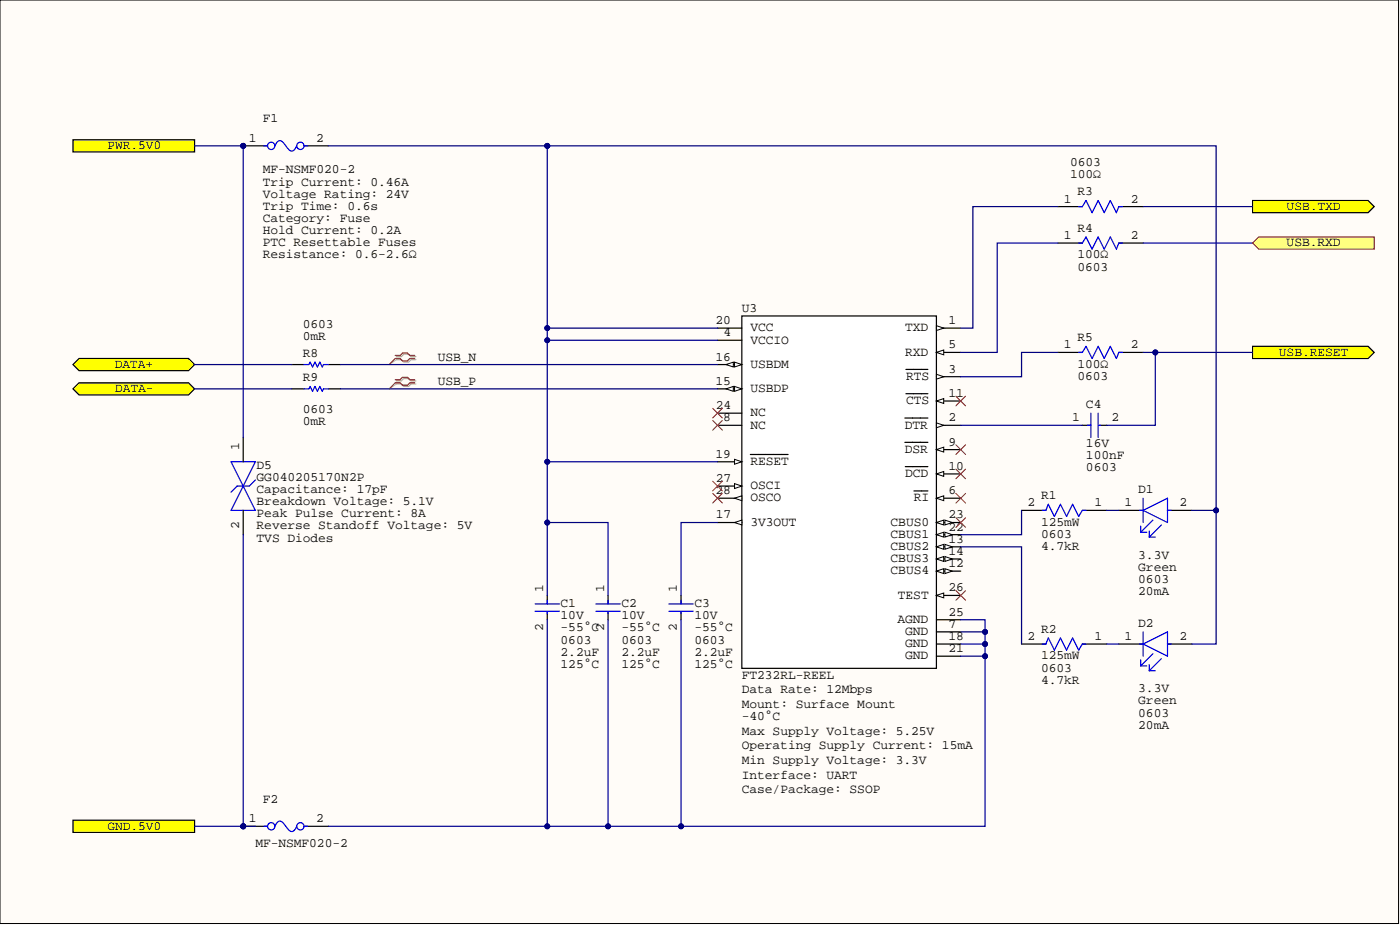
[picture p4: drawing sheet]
<svg xmlns="http://www.w3.org/2000/svg" width="292mm" height="193mm" viewBox="0 0 292 193" stroke-linecap="round" stroke-linejoin="round" font-family="sans-serif">
<defs><g id="words">
<g font-size="2.7">
<text x="51.9" y="29.6">1</text>
<text x="54.8" y="25.5">F1</text>
<text x="66" y="29.6">2</text>
<text x="22.4" y="31.1">PWR.5V0</text>
<text x="223.3" y="34.7">0603</text>
<text x="54.8" y="38.7">Trip Current: 0.46A</text>
<text x="54.8" y="41.2">Voltage Rating: 24V</text>
<text x="54.8" y="36.2">MF-NSMF020-2</text>
<text x="223.3" y="37.2">100Ω</text>
<text x="224.8" y="40.7">R3</text>
<text x="54.8" y="43.8">Trip Time: 0.6s</text>
<text x="54.8" y="46.3">Category: Fuse</text>
<text x="221.9" y="42.3">1</text>
<text x="236" y="42.3">2</text>
<text x="268.5" y="43.8">USB.TXD</text>
<text x="54.8" y="48.8">Hold Current: 0.2A</text>
<text x="54.8" y="51.4">PTC Resettable Fuses</text>
<text x="54.8" y="53.9">Resistance: 0.6-2.6Ω</text>
<text x="221.9" y="49.9">1</text>
<text x="224.8" y="53.9">100Ω</text>
<text x="224.8" y="48.3">R4</text>
<text x="236" y="49.9">2</text>
<text x="268.5" y="51.4">USB.RXD</text>
<text x="224.8" y="56.5">0603</text>
<text x="154.8" y="65.1">U3</text>
<text x="63.2" y="68.4">0603</text>
<text x="63.2" y="70.9">0mR</text>
<text x="149.3" y="67.6">20</text>
<text x="151" y="70.1">4</text>
<text x="156.6" y="69.1">VCC</text>
<text x="156.6" y="71.7">VCCIO</text>
<text x="188.9" y="69.1">TXD</text>
<text x="197.9" y="67.6">1</text>
<text x="224.8" y="71.2">R5</text>
<text x="23.9" y="76.7">DATA+</text>
<text x="63.2" y="74.4">R8</text>
<text x="91.3" y="75.2">USB_N</text>
<text x="149.3" y="75.2">16</text>
<text x="156.6" y="76.7">USBDM</text>
<text x="188.9" y="74.2">RXD</text>
<text x="197.9" y="77.7">3</text>
<text x="197.9" y="72.7">5</text>
<text x="221.9" y="72.7">1</text>
<text x="224.8" y="76.7">100Ω</text>
<text x="236" y="72.7">2</text>
<text x="266.8" y="74.2">USB.RESET</text>
<text x="24" y="81.8">DATA-</text>
<text x="63.2" y="79.5">R9</text>
<text x="91.3" y="80.3">USB_P</text>
<text x="149.3" y="80.3">15</text>
<text x="156.6" y="81.8">USBDP</text>
<text x="189" y="79.3">RTS</text>
<text x="197.9" y="82.8">11</text>
<text x="224.8" y="79.3">0603</text>
<text x="63.2" y="86.1">0603</text>
<text x="63.2" y="88.6">0mR</text>
<text x="149.4" y="85.3">24</text>
<text x="150.9" y="87.9">8</text>
<text x="156.6" y="89.4">NC</text>
<text x="156.6" y="86.9">NC</text>
<text x="188.8" y="89.4">DTR</text>
<text x="189" y="84.3">CTS</text>
<text x="197.9" y="87.9">2</text>
<text x="223.7" y="87.9">1</text>
<text x="226.6" y="85.1">C4</text>
<text x="231.9" y="87.9">2</text>
<text x="49.9" y="93.8" transform="rotate(-90 49.9 93.8)">1</text>
<text x="149.3" y="95.5">19</text>
<text x="188.8" y="94.5">DSR</text>
<text x="197.9" y="93">9</text>
<text x="226.6" y="93.2">16V</text>
<text x="226.6" y="95.7">100nF</text>
<text x="53.5" y="97.8">D5</text>
<text x="53.5" y="100.3">GG040205170N2P</text>
<text x="149.4" y="100.6">27</text>
<text x="156.6" y="97">RESET</text>
<text x="188.9" y="99.5">DCD</text>
<text x="197.9" y="98">10</text>
<text x="226.6" y="98.3">0603</text>
<text x="53.5" y="102.8">Capacitance: 17pF</text>
<text x="53.5" y="105.4">Breakdown Voltage: 5.1V</text>
<text x="53.5" y="107.9">Peak Pulse Current: 8A</text>
<text x="149.3" y="103.1">28</text>
<text x="156.6" y="102.1">OSCI</text>
<text x="156.6" y="104.6">OSCO</text>
<text x="190.6" y="104.6">RI</text>
<text x="197.9" y="103.1">6</text>
<text x="214.4" y="105.6">2</text>
<text x="217.2" y="104.1">R1</text>
<text x="228.4" y="105.6">1</text>
<text x="234.6" y="105.6">1</text>
<text x="237.5" y="102.8">D1</text>
<text x="246.1" y="105.6">2</text>
<text x="49.9" y="110.3" transform="rotate(-90 49.9 110.3)">2</text>
<text x="53.5" y="110.4">Reverse Standoff Voltage: 5V</text>
<text x="53.5" y="113">TVS Diodes</text>
<text x="149.4" y="108.2">17</text>
<text x="156.6" y="109.7">3V3OUT</text>
<text x="185.8" y="109.7">CBUS0</text>
<text x="185.8" y="112.2">CBUS1</text>
<text x="197.9" y="108.2">23</text>
<text x="197.9" y="110.7">22</text>
<text x="197.9" y="113.2">13</text>
<text x="217.2" y="109.7">125mW</text>
<text x="217.2" y="112.2">0603</text>
<text x="185.8" y="114.8">CBUS2</text>
<text x="185.8" y="117.3">CBUS3</text>
<text x="185.8" y="119.8">CBUS4</text>
<text x="197.9" y="115.8">14</text>
<text x="197.9" y="118.3">12</text>
<text x="217.2" y="114.8">4.7kR</text>
<text x="237.5" y="116.5">3.3V</text>
<text x="237.5" y="119.1">Green</text>
<text x="113.3" y="123.5" transform="rotate(-90 113.3 123.5)">1</text>
<text x="126" y="123.5" transform="rotate(-90 126 123.5)">1</text>
<text x="141.2" y="123.5" transform="rotate(-90 141.2 123.5)">1</text>
<text x="187.3" y="124.9">TEST</text>
<text x="197.9" y="123.4">26</text>
<text x="237.5" y="121.6">0603</text>
<text x="237.5" y="124.1">20mA</text>
<text x="113.3" y="131.6" transform="rotate(-90 113.3 131.6)">2</text>
<text x="117" y="129.2">10V</text>
<text x="117" y="131.7">-55°C</text>
<text x="117" y="126.7">C1</text>
<text x="126" y="131.6" transform="rotate(-90 126 131.6)">2</text>
<text x="129.7" y="129.2">10V</text>
<text x="129.7" y="131.7">-55°C</text>
<text x="129.7" y="126.7">C2</text>
<text x="141.2" y="131.6" transform="rotate(-90 141.2 131.6)">2</text>
<text x="144.9" y="129.2">10V</text>
<text x="144.9" y="131.7">-55°C</text>
<text x="144.9" y="126.7">C3</text>
<text x="187.3" y="130">AGND</text>
<text x="197.9" y="128.4">25</text>
<text x="197.9" y="131">7</text>
<text x="217.2" y="132">R2</text>
<text x="237.5" y="130.7">D2</text>
<text x="117" y="134.3">0603</text>
<text x="117" y="136.8">2.2uF</text>
<text x="129.7" y="134.3">0603</text>
<text x="129.7" y="136.8">2.2uF</text>
<text x="144.9" y="134.3">0603</text>
<text x="144.9" y="136.8">2.2uF</text>
<text x="188.9" y="132.5">GND</text>
<text x="188.9" y="135">GND</text>
<text x="188.9" y="137.6">GND</text>
<text x="197.9" y="133.5">18</text>
<text x="197.9" y="136">21</text>
<text x="214.4" y="133.5">2</text>
<text x="217.2" y="137.6">125mW</text>
<text x="228.4" y="133.5">1</text>
<text x="234.6" y="133.5">1</text>
<text x="246.1" y="133.5">2</text>
<text x="117" y="139.3">125°C</text>
<text x="129.7" y="139.3">125°C</text>
<text x="144.9" y="139.3">125°C</text>
<text x="154.8" y="141.6">FT232RL-REEL</text>
<text x="217.2" y="140.1">0603</text>
<text x="217.2" y="142.6">4.7kR</text>
<text x="154.8" y="144.7">Data Rate: 12Mbps</text>
<text x="154.8" y="147.7">Mount: Surface Mount</text>
<text x="237.5" y="144.4">3.3V</text>
<text x="237.5" y="146.9">Green</text>
<text x="237.5" y="149.5">0603</text>
<text x="154.8" y="150.2">-40°C</text>
<text x="154.8" y="153.3">Max Supply Voltage: 5.25V</text>
<text x="237.5" y="152">20mA</text>
<text x="154.8" y="156.3">Operating Supply Current: 15mA</text>
<text x="154.8" y="159.4">Min Supply Voltage: 3.3V</text>
<text x="54.8" y="167.5">F2</text>
<text x="154.8" y="162.4">Interface: UART</text>
<text x="154.8" y="165.5">Case/Package: SSOP</text>
<text x="22.4" y="173.1">GND.5V0</text>
<text x="51.9" y="171.5">1</text>
<text x="66" y="171.5">2</text>
<text x="53.3" y="176.6">MF-NSMF020-2</text>
</g>
</g></defs>
<path d="M0 0h291.8v192.7h-291.8z" fill-rule="evenodd" fill="#fffcf8"/>
<path d="M0 0h291.8v192.7h-291.8z" fill="none" stroke="#000" stroke-width=".21"/>
<path d="M0 0h291.8v192.7h-291.8z" fill-rule="evenodd" fill="#fffcf8"/>
<path d="M0 0h291.8v192.7h-291.8z" fill="none" stroke="#000" stroke-width=".21"/>
<path d="M154.8 65.9h40.6v73.5h-40.6z" fill-rule="evenodd" fill="#fff"/>
<path d="M154.8 65.9h40.6v73.5h-40.6zM149.7 109h5.1" fill="none" stroke="#000" stroke-width=".25"/>
<path d="M153.3 109l1.5-.5v1z" fill="#f8fcff"/>
<path d="M153.3 109l1.5-.5v1z" fill="none" stroke="#000" stroke-width=".21"/>
<path d="M149.7 68.4h5.1M149.7 71h5.1M195.4 109h5.1" fill="none" stroke="#000" stroke-width=".25"/>
<path d="M195.4 109l1.5-.5v1z" fill="#f8fcff"/>
<path d="M195.4 109l1.5-.5v1z" fill="none" stroke="#000" stroke-width=".21"/>
<path d="M197.2 108.5l1.5 .5-1.5 .5z" fill="#f8fcff"/>
<path d="M197.2 108.5l1.5 .5-1.5 .5z" fill="none" stroke="#000" stroke-width=".21"/>
<path d="M195.4 111.5h5.1" fill="none" stroke="#000" stroke-width=".25"/>
<path d="M195.4 111.5l1.5-.5v1z" fill="#f8fcff"/>
<path d="M195.4 111.5l1.5-.5v1z" fill="none" stroke="#000" stroke-width=".21"/>
<path d="M197.2 111l1.5 .5-1.5 .5z" fill="#f8fcff"/>
<path d="M197.2 111l1.5 .5-1.5 .5z" fill="none" stroke="#000" stroke-width=".21"/>
<path d="M195.4 114.1h5.1" fill="none" stroke="#000" stroke-width=".25"/>
<path d="M195.4 114.1l1.5-.5v1z" fill="#f8fcff"/>
<path d="M195.4 114.1l1.5-.5v1z" fill="none" stroke="#000" stroke-width=".21"/>
<path d="M197.2 113.6l1.5 .5-1.5 .5z" fill="#f8fcff"/>
<path d="M197.2 113.6l1.5 .5-1.5 .5z" fill="none" stroke="#000" stroke-width=".21"/>
<path d="M195.4 116.6h5.1" fill="none" stroke="#000" stroke-width=".25"/>
<path d="M195.4 116.6l1.5-.5v1z" fill="#f8fcff"/>
<path d="M195.4 116.6l1.5-.5v1z" fill="none" stroke="#000" stroke-width=".21"/>
<path d="M197.2 116.1l1.5 .5-1.5 .5z" fill="#f8fcff"/>
<path d="M197.2 116.1l1.5 .5-1.5 .5z" fill="none" stroke="#000" stroke-width=".21"/>
<path d="M195.4 119.1h5.1" fill="none" stroke="#000" stroke-width=".25"/>
<path d="M195.4 119.1l1.5-.5v1.1z" fill="#f8fcff"/>
<path d="M195.4 119.1l1.5-.5v1.1z" fill="none" stroke="#000" stroke-width=".21"/>
<path d="M197.2 118.6l1.5 .5-1.5 .6z" fill="#f8fcff"/>
<path d="M197.2 118.6l1.5 .5-1.5 .6z" fill="none" stroke="#000" stroke-width=".21"/>
<path d="M195.4 83.7h5.1" fill="none" stroke="#000" stroke-width=".25"/>
<path d="M195.4 83.7l1.5-.5v1z" fill="#f8fcff"/>
<path d="M195.4 83.7l1.5-.5v1z" fill="none" stroke="#000" stroke-width=".21"/>
<path d="M189 82.1h4.6M195.4 98.9h5.1" fill="none" stroke="#000" stroke-width=".25"/>
<path d="M195.4 98.9l1.5-.5v1z" fill="#f8fcff"/>
<path d="M195.4 98.9l1.5-.5v1z" fill="none" stroke="#000" stroke-width=".21"/>
<path d="M188.9 97.3h4.7M195.4 93.8h5.1" fill="none" stroke="#000" stroke-width=".25"/>
<path d="M195.4 93.8l1.5-.5v1z" fill="#f8fcff"/>
<path d="M195.4 93.8l1.5-.5v1z" fill="none" stroke="#000" stroke-width=".21"/>
<path d="M188.8 92.3h4.8M195.4 88.7h5.1" fill="none" stroke="#000" stroke-width=".25"/>
<path d="M195.4 88.2l1.5 .5-1.5 .5z" fill="#f8fcff"/>
<path d="M195.4 88.2l1.5 .5-1.5 .5z" fill="none" stroke="#000" stroke-width=".21"/>
<path d="M149.7 96.3h5.1M188.8 87.2h4.8" fill="none" stroke="#000" stroke-width=".25"/>
<path d="M153.3 95.8l1.5 .5-1.5 .5z" fill="#f8fcff"/>
<path d="M153.3 95.8l1.5 .5-1.5 .5z" fill="none" stroke="#000" stroke-width=".21"/>
<path d="M156.6 94.8h7.8M195.4 103.9h5.1" fill="none" stroke="#000" stroke-width=".25"/>
<path d="M195.4 103.9l1.5-.5v1z" fill="#f8fcff"/>
<path d="M195.4 103.9l1.5-.5v1z" fill="none" stroke="#000" stroke-width=".21"/>
<path d="M195.4 78.6h5.1M190.7 102.4h2.9" fill="none" stroke="#000" stroke-width=".25"/>
<path d="M195.4 78.1l1.5 .5-1.5 .5z" fill="#f8fcff"/>
<path d="M195.4 78.1l1.5 .5-1.5 .5z" fill="none" stroke="#000" stroke-width=".21"/>
<path d="M189 77.1h4.6M149.7 101.4h5.1" fill="none" stroke="#000" stroke-width=".25"/>
<path d="M153.3 100.9l1.5 .5-1.5 .5z" fill="#f8fcff"/>
<path d="M153.3 100.9l1.5 .5-1.5 .5z" fill="none" stroke="#000" stroke-width=".21"/>
<path d="M149.7 103.9h5.1" fill="none" stroke="#000" stroke-width=".25"/>
<path d="M153.3 103.9l1.5-.5v1z" fill="#f8fcff"/>
<path d="M153.3 103.9l1.5-.5v1z" fill="none" stroke="#000" stroke-width=".21"/>
<path d="M195.4 73.5h5.1" fill="none" stroke="#000" stroke-width=".25"/>
<path d="M195.4 73.5l1.5-.5v1z" fill="#f8fcff"/>
<path d="M195.4 73.5l1.5-.5v1z" fill="none" stroke="#000" stroke-width=".21"/>
<path d="M195.4 124.2h5.1" fill="none" stroke="#000" stroke-width=".25"/>
<path d="M195.4 124.2l1.5-.5v1z" fill="#f8fcff"/>
<path d="M195.4 124.2l1.5-.5v1z" fill="none" stroke="#000" stroke-width=".21"/>
<path d="M195.4 68.4h5.1" fill="none" stroke="#000" stroke-width=".25"/>
<path d="M195.4 67.9l1.5 .5-1.5 .6z" fill="#f8fcff"/>
<path d="M195.4 67.9l1.5 .5-1.5 .6z" fill="none" stroke="#000" stroke-width=".21"/>
<path d="M149.7 76.1h5.1" fill="none" stroke="#000" stroke-width=".25"/>
<path d="M153.3 75.5l1.5 .6-1.5 .5z" fill="#f8fcff"/>
<path d="M153.3 75.5l1.5 .6-1.5 .5z" fill="none" stroke="#000" stroke-width=".21"/>
<path d="M151.5 76.1l1.5-.6v1.1z" fill="#f8fcff"/>
<path d="M151.5 76.1l1.5-.6v1.1z" fill="none" stroke="#000" stroke-width=".21"/>
<path d="M149.7 81.1h5.1" fill="none" stroke="#000" stroke-width=".25"/>
<path d="M153.3 80.6l1.5 .5-1.5 .5z" fill="#f8fcff"/>
<path d="M153.3 80.6l1.5 .5-1.5 .5z" fill="none" stroke="#000" stroke-width=".21"/>
<path d="M151.5 81.1l1.5-.5v1z" fill="#f8fcff"/>
<path d="M151.5 81.1l1.5-.5v1z" fill="none" stroke="#000" stroke-width=".21"/>
<g fill="none" stroke="#000" stroke-width=".25">
<path d="M220.7 43.1h5.1M220.7 50.7h5.1M233.4 43.1h5.1M233.4 50.7h5.1M220.7 73.5h5.1M233.4 73.5h5.1M149.7 88.7h5.1M149.7 86.2h5.1M225.8 88.7h1.8M229.4 88.7h1.5M213.1 106.5h5.1M225.8 106.5h5.1"/>
<path d="M233.4 106.5h5.1M243.6 106.5h5.1M114.2 124.2v1.8M114.2 127.8v1.5M126.9 124.2v1.8M126.9 127.8v1.5M142.1 124.2v1.8M142.1 127.8v1.5M195.4 129.3h5.1M195.4 131.8h5.1M195.4 134.4h5.1M195.4 136.9h5.1"/>
<path d="M213.1 134.4h5.1M225.8 134.4h5.1M233.4 134.4h5.1M243.6 134.4h5.1"/>
</g>
<path d="M82.5 74.8l-1.3 1.3M82.5 79.9l-1.3 1.2M148.7 87.7l2 2M148.7 85.2l2 2M150.7 87.7l-2 2M150.7 85.2l-2 2M148.7 102.9l2 2.1M148.7 100.4l2 2M150.7 102.9l-2 2.1M150.7 100.4l-2 2M199.4 123.2l2.1 2M201.5 123.2l-2.1 2" fill="none" stroke="#f00" stroke-width=".21"/>
<path d="M82.7 74.4h1l.5-.5h1.1l.5 .5h1M82.7 75h1l.5 .5h1.1l.5-.5h1M82.7 79.5h1l.5-.5h1.1l.5 .5h1M82.7 80.1h1l.5 .5h1.1l.5-.5h1" fill="none" stroke="#d0a19e" stroke-width=".25"/>
<path d="M82.7 75l-1.5 1.1M82.7 80.1l-1.5 1" fill="none" stroke="#d0a19e" stroke-width=".21"/>
<path d="M82.5 74.2h1l.5-.6h1l.5 .6h1M82.5 74.8h1l.5 .5h1l.5-.5h1M82.5 79.2h1l.5-.5h1l.5 .5h1M82.5 79.9h1l.5 .5h1l.5-.5h1" fill="none" stroke="#f00" stroke-width=".25"/>
<g fill="none" stroke="#00f" stroke-width=".25">
<path d="M225.1 43.1h.7l.8-1.3 1.3 2.6 1.2-2.6 1.3 2.6 1.3-2.6 1.2 2.6 .5-1.3h.8M225.1 50.7h.7l.8-1.3 1.3 2.6 1.2-2.6 1.3 2.6 1.3-2.6 1.2 2.6 .5-1.3h.8M225.1 73.5h.7l.8-1.2 1.3 2.5 1.2-2.5 1.3 2.5 1.3-2.5 1.2 2.5 .5-1.3h.8M226.8 88.7h.8M227.6 86.2v5.1M229.1 86.2v5.1M229.4 88.7h.2M217.5 106.5h.7l.5-1.3 1.3 2.5 1.3-2.5 1.2 2.5 1.3-2.5 1.3 2.5 .7-1.2h.8M237.8 106.5h.7M238 111h1.3M238 109.8v1.2M238.5 106.5l5.1-2.6v5.1z"/>
<path d="M238.5 103.9v5.1M239.8 112h1.2M239.8 110.8v1.2M240.5 108.5l-2.5 2.5M242.3 109.5l-2.5 2.5M243.6 106.5h.7M111.6 126h5.1M111.6 127.5h5.1M114.2 125.2v.8M114.2 127.8v.2M124.3 126h5.1M124.3 127.5h5.1"/>
<path d="M126.9 125.2v.8M126.9 127.8v.2M139.6 126h5M139.6 127.5h5M142.1 125.2v.8M142.1 127.8v.2M217.5 134.4h.7l.5-1.3 1.3 2.5 1.3-2.5 1.2 2.5 1.3-2.5 1.3 2.5 .7-1.2h.8M237.8 134.4h.7M238 137.7v1.2M238 138.9h1.3M238.5 134.4l5.1-2.6v5.1zM238.5 131.8v5.1"/>
<path d="M239.8 138.7v1.2M239.8 139.9h1.2M240.5 136.4l-2.5 2.5M242.3 137.4l-2.5 2.5M243.6 134.4h.7"/>
</g>
<path d="M261.3 72.3h24.2l1.2 1.2-1.2 1.3h-24.2z" fill-rule="evenodd" fill="#ff0"/>
<path d="M261.3 72.3h24.2l1.2 1.2-1.2 1.3h-24.2z" fill="none" stroke="#000" stroke-width=".25"/>
<path d="M15.2 76.1l1.3-1.3h22.8l1.3 1.3-1.3 1.2h-22.8z" fill-rule="evenodd" fill="#ff0"/>
<path d="M15.2 76.1l1.3-1.3h22.8l1.3 1.3-1.3 1.2h-22.8z" fill="none" stroke="#000" stroke-width=".25"/>
<path d="M15.2 81.1l1.3-1.2h22.8l1.3 1.2-1.3 1.3h-22.8z" fill-rule="evenodd" fill="#ff0"/>
<path d="M15.2 81.1l1.3-1.2h22.8l1.3 1.2-1.3 1.3h-22.8z" fill="none" stroke="#000" stroke-width=".25"/>
<path d="M15.2 29.2h25.4v2.5h-25.4z" fill-rule="evenodd" fill="#ff0"/>
<path d="M15.2 29.2h25.4v2.5h-25.4z" fill="none" stroke="#000" stroke-width=".25"/>
<path d="M15.2 171.1h25.4v2.5h-25.4z" fill-rule="evenodd" fill="#ff0"/>
<path d="M15.2 171.1h25.4v2.5h-25.4z" fill="none" stroke="#000" stroke-width=".25"/>
<path d="M199.4 92.8l2.1 2M199.4 97.9l2.1 2M201.5 92.8l-2.1 2M201.5 97.9l-2.1 2M199.4 102.9l2.1 2.1M199.4 108l2.1 2M201.5 102.9l-2.1 2.1M201.5 108l-2.1 2" fill="none" stroke="#f00" stroke-width=".21"/>
<path d="M261.3 41.8h24.2l1.2 1.3-1.2 1.3h-24.2z" fill-rule="evenodd" fill="#ff0"/>
<path d="M261.3 41.8h24.2l1.2 1.3-1.2 1.3h-24.2z" fill="none" stroke="#000" stroke-width=".25"/>
<circle cx="50.7" cy="172.4" r=".51" fill="#000080"/>
<circle cx="50.7" cy="172.4" r=".51" fill="none" stroke="#000080" stroke-width=".21"/>
<path d="M50.7 172.4h5.1" fill="none" stroke="#000" stroke-width=".25"/>
<circle cx="50.7" cy="172.4" r=".51" fill="#000080"/>
<circle cx="50.7" cy="172.4" r=".51" fill="none" stroke="#000080" stroke-width=".21"/>
<path d="M63.4 172.4h5.1" fill="none" stroke="#000" stroke-width=".25"/>
<g fill="none" stroke="#00f" stroke-width=".25">
<path d="M55.1 172.4h.7M57.3 172.4a1.1 1.1 0 0 1 1.4-1l1.2 1.3a.94 .94 0 0 0 1.5 .5l.5-.8M63.4 172.4h.8"/>
<circle cx="56.6" cy="172.4" r=".76"/>
<circle cx="62.7" cy="172.4" r=".76"/>
</g>
<circle cx="50.7" cy="30.4" r=".51" fill="#000080"/>
<circle cx="50.7" cy="30.4" r=".51" fill="none" stroke="#000080" stroke-width=".21"/>
<path d="M50.7 30.4h5.1" fill="none" stroke="#000" stroke-width=".25"/>
<circle cx="50.7" cy="30.4" r=".51" fill="#000080"/>
<circle cx="50.7" cy="30.4" r=".51" fill="none" stroke="#000080" stroke-width=".21"/>
<path d="M63.4 30.4h5.1M60.9 76.1h2.5M68.5 76.1h2.5M50.7 91.3v5M60.9 81.1h2.5M68.5 81.1h2.5M50.7 106.5v5" fill="none" stroke="#000" stroke-width=".25"/>
<g fill="none" stroke="#00f" stroke-width=".25">
<path d="M55.1 30.4h.7M57.3 30.4a1.1 1.1 0 0 1 1.4-1l1.2 1.4a.94 .94 0 0 0 1.5 .4l.5-.8M63.4 30.4h.8M63.4 76.1h1l.3-.6 .5 1.1 .5-1.1 .5 1.1 .5-1.1 .5 1.1 .3-.5h1M48.2 96.3h5.1l-5.1 10.2h5.1zM63.4 81.1h1l.3-.5 .5 1 .5-1 .5 1 .5-1 .5 1 .3-.5h1M53.3 100.1l-1.3 1.3h-2.5l-1.3 1.3"/>
<circle cx="56.6" cy="30.4" r=".76"/>
<circle cx="62.7" cy="30.4" r=".76"/>
</g>
<path d="M199.4 82.6l2.1 2.1M201.5 82.6l-2.1 2.1" fill="none" stroke="#f00" stroke-width=".21"/>
<path d="M114.2 68.4h35.5" fill="none" stroke="#000080" stroke-width=".25"/>
<circle cx="114.2" cy="68.4" r=".51" fill="#000080"/>
<circle cx="114.2" cy="68.4" r=".51" fill="none" stroke="#000080" stroke-width=".21"/>
<path d="M114.2 109h12.7v15.2M149.7 109h-7.6v15.2" fill="none" stroke="#000080" stroke-width=".25"/>
<circle cx="114.2" cy="109" r=".51" fill="#000080"/>
<circle cx="114.2" cy="109" r=".51" fill="none" stroke="#000080" stroke-width=".21"/>
<path d="M200.5 114.1h12.6v20.3M213.1 106.5v5h-12.6M253.7 106.5v27.9h-5M230.9 134.4h2.5" fill="none" stroke="#000080" stroke-width=".25"/>
<circle cx="253.7" cy="106.5" r=".51" fill="#000080"/>
<circle cx="253.7" cy="106.5" r=".51" fill="none" stroke="#000080" stroke-width=".21"/>
<path d="M200.5 131.8h5" fill="none" stroke="#000080" stroke-width=".25"/>
<circle cx="205.5" cy="131.8" r=".51" fill="#000080"/>
<circle cx="205.5" cy="131.8" r=".51" fill="none" stroke="#000080" stroke-width=".21"/>
<path d="M200.5 134.4h5" fill="none" stroke="#000080" stroke-width=".25"/>
<circle cx="205.5" cy="134.4" r=".51" fill="#000080"/>
<circle cx="205.5" cy="134.4" r=".51" fill="none" stroke="#000080" stroke-width=".21"/>
<path d="M200.5 136.9h5" fill="none" stroke="#000080" stroke-width=".25"/>
<circle cx="205.5" cy="136.9" r=".51" fill="#000080"/>
<circle cx="205.5" cy="136.9" r=".51" fill="none" stroke="#000080" stroke-width=".21"/>
<path d="M126.9 129.3v43.1" fill="none" stroke="#000080" stroke-width=".25"/>
<circle cx="126.9" cy="172.4" r=".51" fill="#000080"/>
<circle cx="126.9" cy="172.4" r=".51" fill="none" stroke="#000080" stroke-width=".21"/>
<path d="M220.7 50.7h-12.6v22.8h-7.6M220.7 73.5h-7.6v5.1h-12.6M238.5 73.5h2.5v15.2h-10.1M200.5 88.7h25.3" fill="none" stroke="#000080" stroke-width=".25"/>
<circle cx="241" cy="73.5" r=".51" fill="#000080"/>
<circle cx="241" cy="73.5" r=".51" fill="none" stroke="#000080" stroke-width=".21"/>
<path d="M241 73.5h20.3" fill="none" stroke="#000080" stroke-width=".25"/>
<circle cx="241" cy="73.5" r=".51" fill="#000080"/>
<circle cx="241" cy="73.5" r=".51" fill="none" stroke="#000080" stroke-width=".21"/>
<path d="M220.7 43.1h-17.7v25.3h-2.5M238.5 50.7h22.8M238.5 43.1h22.8M200.5 129.3h5v43.1h-63.4" fill="none" stroke="#000080" stroke-width=".25"/>
<circle cx="205.5" cy="131.8" r=".51" fill="#000080"/>
<circle cx="205.5" cy="131.8" r=".51" fill="none" stroke="#000080" stroke-width=".21"/>
<circle cx="205.5" cy="134.4" r=".51" fill="#000080"/>
<circle cx="205.5" cy="134.4" r=".51" fill="none" stroke="#000080" stroke-width=".21"/>
<circle cx="205.5" cy="136.9" r=".51" fill="#000080"/>
<circle cx="205.5" cy="136.9" r=".51" fill="none" stroke="#000080" stroke-width=".21"/>
<circle cx="142.1" cy="172.4" r=".51" fill="#000080"/>
<circle cx="142.1" cy="172.4" r=".51" fill="none" stroke="#000080" stroke-width=".21"/>
<path d="M114.2 96.3v27.9" fill="none" stroke="#000080" stroke-width=".25"/>
<circle cx="114.2" cy="109" r=".51" fill="#000080"/>
<circle cx="114.2" cy="109" r=".51" fill="none" stroke="#000080" stroke-width=".21"/>
<circle cx="114.2" cy="96.3" r=".51" fill="#000080"/>
<circle cx="114.2" cy="96.3" r=".51" fill="none" stroke="#000080" stroke-width=".21"/>
<path d="M68.5 30.4h45.7" fill="none" stroke="#000080" stroke-width=".25"/>
<circle cx="114.2" cy="30.4" r=".51" fill="#000080"/>
<circle cx="114.2" cy="30.4" r=".51" fill="none" stroke="#000080" stroke-width=".21"/>
<path d="M114.2 30.4h139.5v76.1h-5" fill="none" stroke="#000080" stroke-width=".25"/>
<circle cx="114.2" cy="30.4" r=".51" fill="#000080"/>
<circle cx="114.2" cy="30.4" r=".51" fill="none" stroke="#000080" stroke-width=".21"/>
<circle cx="253.7" cy="106.5" r=".51" fill="#000080"/>
<circle cx="253.7" cy="106.5" r=".51" fill="none" stroke="#000080" stroke-width=".21"/>
<path d="M40.6 172.4h10.1" fill="none" stroke="#000080" stroke-width=".25"/>
<circle cx="50.7" cy="172.4" r=".51" fill="#000080"/>
<circle cx="50.7" cy="172.4" r=".51" fill="none" stroke="#000080" stroke-width=".21"/>
<path d="M40.6 30.4h10.1" fill="none" stroke="#000080" stroke-width=".25"/>
<circle cx="50.7" cy="30.4" r=".51" fill="#000080"/>
<circle cx="50.7" cy="30.4" r=".51" fill="none" stroke="#000080" stroke-width=".21"/>
<path d="M230.9 106.5h2.5M50.7 172.4h2.6" fill="none" stroke="#000080" stroke-width=".25"/>
<circle cx="50.7" cy="172.4" r=".51" fill="#000080"/>
<circle cx="50.7" cy="172.4" r=".51" fill="none" stroke="#000080" stroke-width=".21"/>
<path d="M114.2 30.4v40.6h35.5" fill="none" stroke="#000080" stroke-width=".25"/>
<circle cx="114.2" cy="30.4" r=".51" fill="#000080"/>
<circle cx="114.2" cy="30.4" r=".51" fill="none" stroke="#000080" stroke-width=".21"/>
<circle cx="114.2" cy="68.4" r=".51" fill="#000080"/>
<circle cx="114.2" cy="68.4" r=".51" fill="none" stroke="#000080" stroke-width=".21"/>
<circle cx="114.2" cy="71" r=".51" fill="#000080"/>
<circle cx="114.2" cy="71" r=".51" fill="none" stroke="#000080" stroke-width=".21"/>
<path d="M114.2 71v25.3h35.5" fill="none" stroke="#000080" stroke-width=".25"/>
<circle cx="114.2" cy="96.3" r=".51" fill="#000080"/>
<circle cx="114.2" cy="96.3" r=".51" fill="none" stroke="#000080" stroke-width=".21"/>
<circle cx="114.2" cy="71" r=".51" fill="#000080"/>
<circle cx="114.2" cy="71" r=".51" fill="none" stroke="#000080" stroke-width=".21"/>
<path d="M114.2 129.3v43.1" fill="none" stroke="#000080" stroke-width=".25"/>
<circle cx="114.2" cy="172.4" r=".51" fill="#000080"/>
<circle cx="114.2" cy="172.4" r=".51" fill="none" stroke="#000080" stroke-width=".21"/>
<path d="M50.7 111.5v60.9" fill="none" stroke="#000080" stroke-width=".25"/>
<circle cx="50.7" cy="172.4" r=".51" fill="#000080"/>
<circle cx="50.7" cy="172.4" r=".51" fill="none" stroke="#000080" stroke-width=".21"/>
<path d="M50.7 30.4v60.9" fill="none" stroke="#000080" stroke-width=".25"/>
<circle cx="50.7" cy="30.4" r=".51" fill="#000080"/>
<circle cx="50.7" cy="30.4" r=".51" fill="none" stroke="#000080" stroke-width=".21"/>
<path d="M142.1 129.3v43.1h-73.6" fill="none" stroke="#000080" stroke-width=".25"/>
<circle cx="114.2" cy="172.4" r=".51" fill="#000080"/>
<circle cx="114.2" cy="172.4" r=".51" fill="none" stroke="#000080" stroke-width=".21"/>
<circle cx="126.9" cy="172.4" r=".51" fill="#000080"/>
<circle cx="126.9" cy="172.4" r=".51" fill="none" stroke="#000080" stroke-width=".21"/>
<circle cx="142.1" cy="172.4" r=".51" fill="#000080"/>
<circle cx="142.1" cy="172.4" r=".51" fill="none" stroke="#000080" stroke-width=".21"/>
<path d="M71 76.1h78.7M40.6 81.1h20.3M71 81.1h78.7" fill="none" stroke="#000080" stroke-width=".25"/>
<path d="M261.3 50.7l1.3-1.3h24.1v2.6h-24.1z" fill-rule="evenodd" fill="#ffff80"/>
<path d="M261.3 50.7l1.3-1.3h24.1v2.6h-24.1z" fill="none" stroke="#800000" stroke-width=".21"/>
<path d="M40.6 76.1h20.3" fill="none" stroke="#000080" stroke-width=".25"/>
<use href="#words"/>
</svg>
